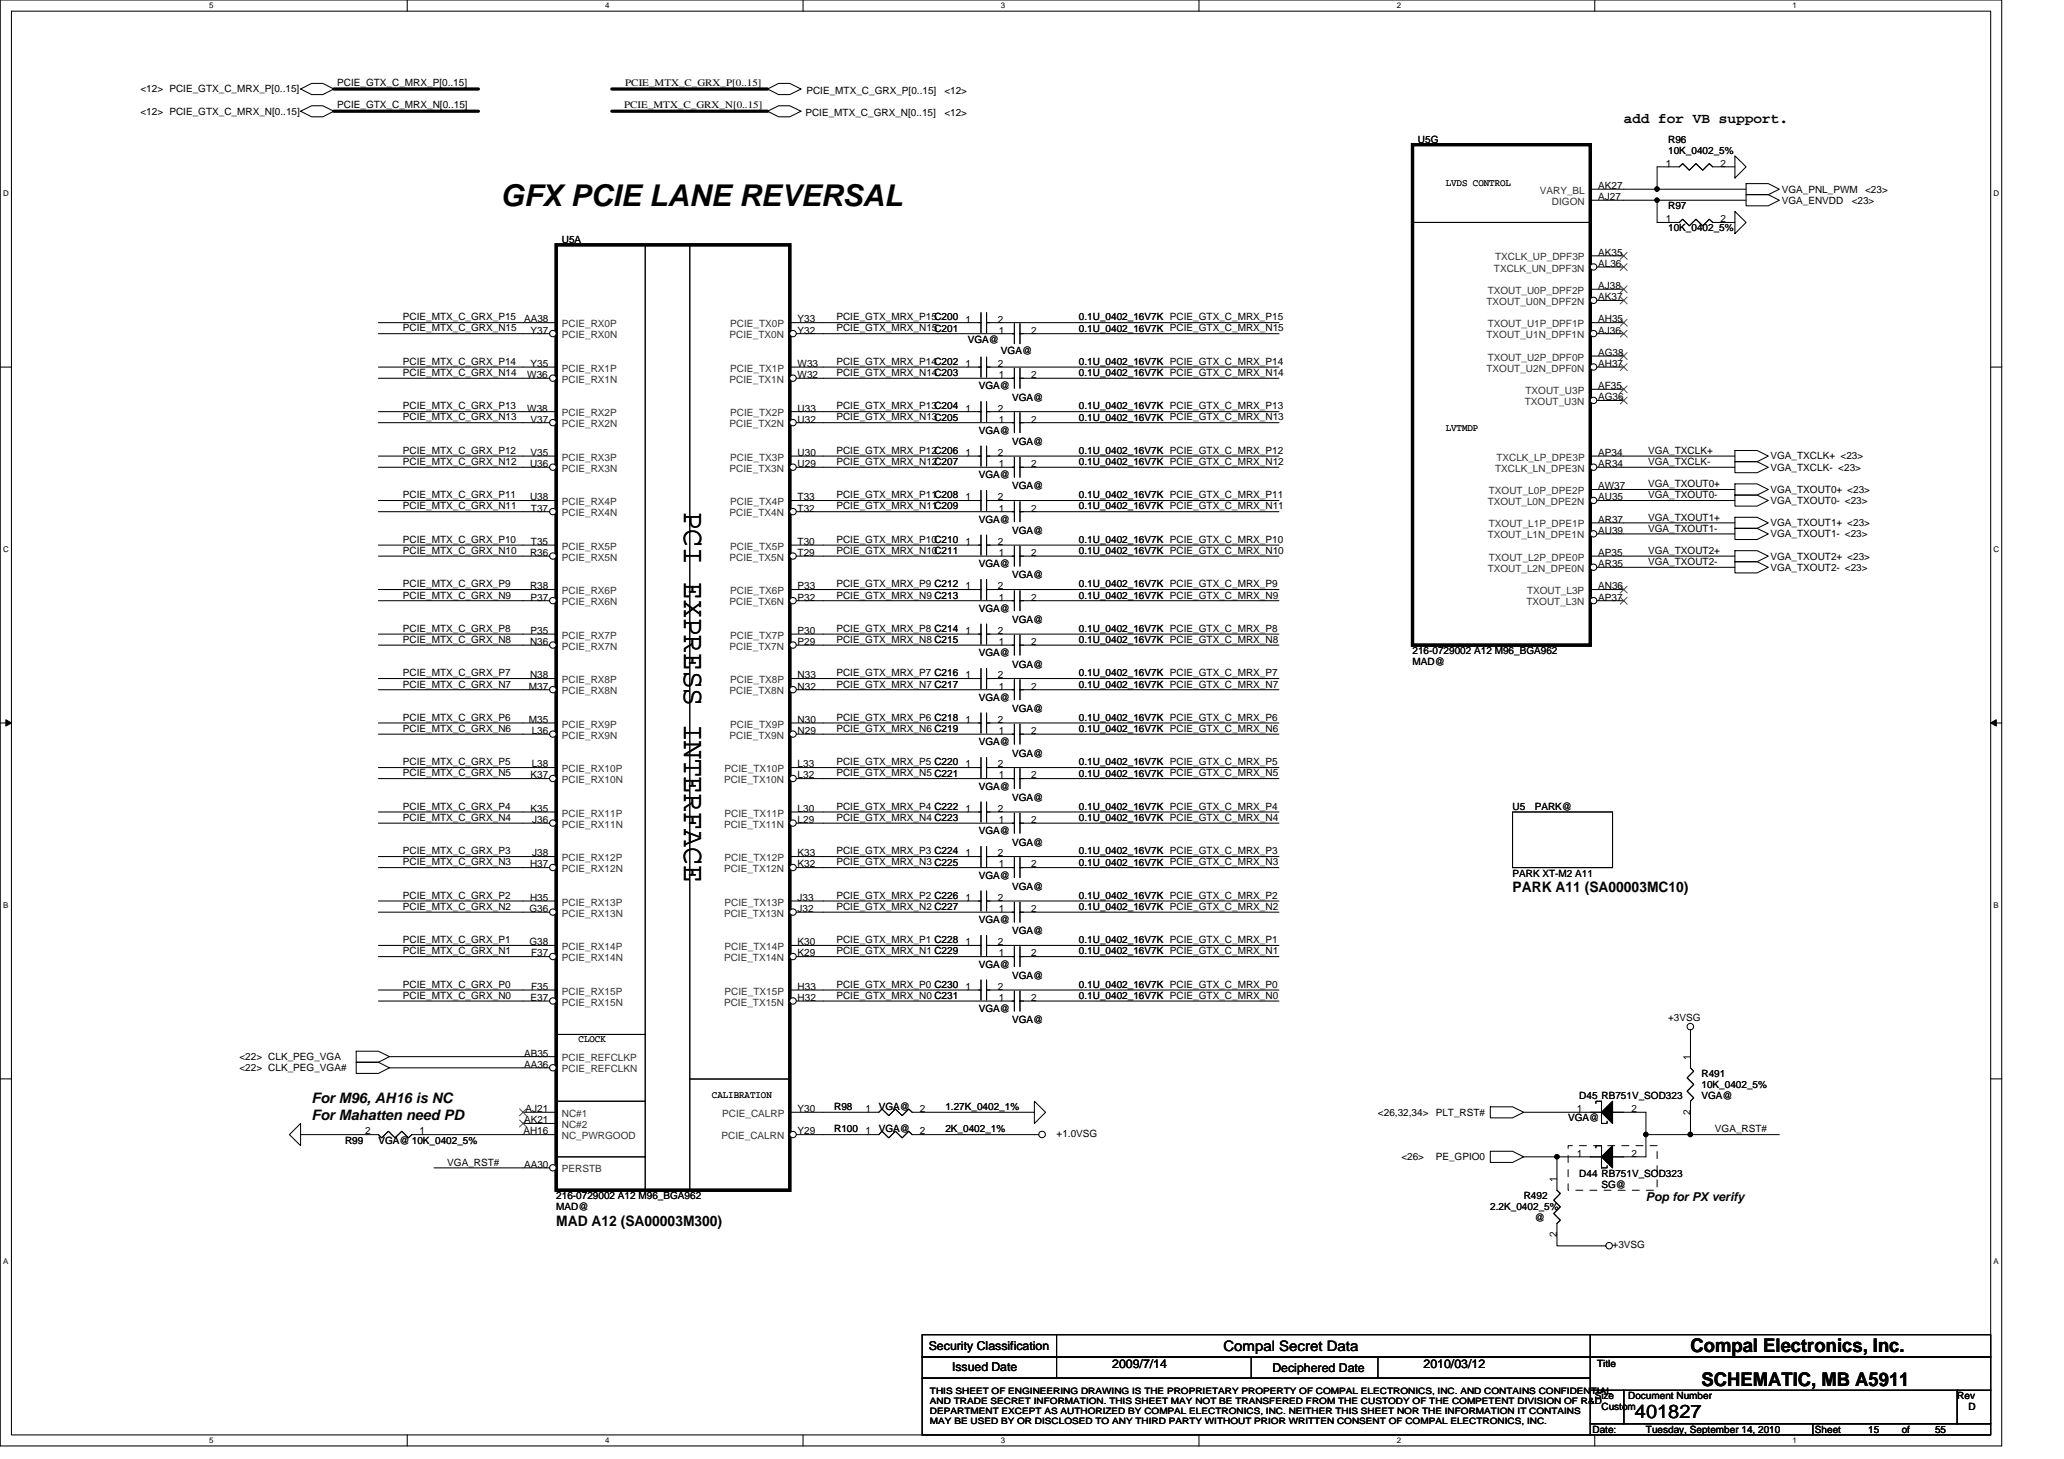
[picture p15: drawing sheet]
<svg xmlns="http://www.w3.org/2000/svg" width="297mm" height="210mm" viewBox="0 0 297 210" stroke-linecap="round" stroke-linejoin="round" font-family="sans-serif">
<defs><g id="words">
<g font-size="4.3">
<text x="72" y="29.6">GFX PCIE LANE REVERSAL</text>
<text x="98.5" y="73.6" transform="rotate(90 98.5 73.6)">PCI EXPRESS INTERFACE</text>
</g>
<g font-size="2.7">
<text x="243.3" y="194.5">Compal Electronics, Inc.</text>
<text x="244.9" y="199.3">SCHEMATIC, MB A5911</text>
<text x="235.3" y="204.1">401827</text>
</g>
<g font-size="2.1">
<text x="233.7" y="17.7">add for VB support.</text>
<text x="217.7" y="128.4">PARK A11 (SA00003MC10)</text>
<text x="44.8" y="158.7">For M96, AH16 is NC</text>
<text x="44.8" y="161.2">For Mahatten need PD</text>
<text x="80" y="176.4">MAD A12 (SA00003M300)</text>
<text x="176.1" y="194.4">Compal Secret Data</text>
</g>
<g font-size="1.8">
<text x="236.9" y="172.8">Pop for PX verify</text>
<text x="133.7" y="194.2">Security Classification</text>
<text x="137" y="197.3">Issued Date</text>
<text x="160.1" y="196.8">2009/7/14</text>
<text x="183.1" y="197.4">Deciphered Date</text>
<text x="204.9" y="196.8">2010/03/12</text>
</g>
<g font-size="1.4">
<text x="20.2" y="13.3">&lt;12&gt; PCIE_GTX_C_MRX_P[0..15]</text>
<text x="20.2" y="16.5">&lt;12&gt; PCIE_GTX_C_MRX_N[0..15]</text>
<text x="48.5" y="15.5">PCIE_GTX_C_MRX_N[0..15]</text>
<text x="48.5" y="12.3">PCIE_GTX_C_MRX_P[0..15]</text>
<text x="89.8" y="15.5">PCIE_MTX_C_GRX_N[0..15]</text>
<text x="90" y="12.3">PCIE_MTX_C_GRX_P[0..15]</text>
<text x="115.9" y="16.7">PCIE_MTX_C_GRX_N[0..15]</text>
<text x="116.1" y="13.5">PCIE_MTX_C_GRX_P[0..15]</text>
<text x="135.9" y="13.5">&lt;12&gt;</text>
<text x="135.9" y="16.7">&lt;12&gt;</text>
<text x="204.1" y="20.5">U5G</text>
<text x="239.8" y="24">1</text>
<text x="240.1" y="20.5">R96</text>
<text x="240.1" y="22.1">10K_0402_5%</text>
<text x="247.6" y="24">2</text>
<text x="208.1" y="26.8">LVDS CONTROL</text>
<text x="230" y="28.8">AJ27</text>
<text x="230" y="27.2">AK27</text>
<text x="256.4" y="29.3">VGA_ENVDD</text>
<text x="256.4" y="27.7">VGA_PNL_PWM</text>
<text x="266.5" y="29.3">&lt;23&gt;</text>
<text x="268.4" y="27.7">&lt;23&gt;</text>
<text x="80.9" y="34.9">U5A</text>
<text x="239.8" y="32">1</text>
<text x="240.1" y="30.1">R97</text>
<text x="240.1" y="33.3">10K_0402_5%</text>
<text x="247.6" y="32">2</text>
<text x="230" y="36.8">AK35</text>
<text x="230" y="38.4">AL36</text>
<text x="230" y="41.6">AJ38</text>
<text x="58" y="46.1">PCIE_MTX_C_GRX_P15</text>
<text x="58" y="47.7">PCIE_MTX_C_GRX_N15</text>
<text x="75.4" y="46.4">AA38</text>
<text x="76.4" y="48">Y37</text>
<text x="114.8" y="46.4">Y33</text>
<text x="114.8" y="48">Y32</text>
<text x="120.4" y="46.1">PCIE_GTX_MRX_P15C200</text>
<text x="120.4" y="47.7">PCIE_GTX_MRX_N15C201</text>
<text x="138.9" y="46.4">1</text>
<text x="143.6" y="46.4">2</text>
<text x="143.7" y="48">1</text>
<text x="148.4" y="48">2</text>
<text x="155.3" y="47.7">0.1U_0402_16V7K PCIE_GTX_C_MRX_N15</text>
<text x="155.3" y="46.1">0.1U_0402_16V7K PCIE_GTX_C_MRX_P15</text>
<text x="230" y="43.2">AK37</text>
<text x="230" y="48">AJ36</text>
<text x="230" y="46.4">AH35</text>
<text x="58" y="52.5">PCIE_MTX_C_GRX_P14</text>
<text x="76.4" y="52.8">Y35</text>
<text x="114.8" y="52.8">W33</text>
<text x="120.4" y="52.5">PCIE_GTX_MRX_P14C202</text>
<text x="138.9" y="52.8">1</text>
<text x="139.3" y="49.3">VGA@</text>
<text x="143.6" y="52.8">2</text>
<text x="144.1" y="50.9">VGA@</text>
<text x="155.3" y="52.5">0.1U_0402_16V7K PCIE_GTX_C_MRX_P14</text>
<text x="230" y="52.8">AH37</text>
<text x="230" y="51.2">AG38</text>
<text x="58" y="58.9">PCIE_MTX_C_GRX_P13</text>
<text x="58" y="54.1">PCIE_MTX_C_GRX_N14</text>
<text x="75.9" y="54.4">W36</text>
<text x="75.9" y="59.2">W38</text>
<text x="114.8" y="59.2">U33</text>
<text x="114.8" y="54.4">W32</text>
<text x="120.4" y="58.9">PCIE_GTX_MRX_P13C204</text>
<text x="120.4" y="54.1">PCIE_GTX_MRX_N14C203</text>
<text x="138.9" y="59.2">1</text>
<text x="140.9" y="56">VGA@</text>
<text x="143.6" y="59.2">2</text>
<text x="143.7" y="54.4">1</text>
<text x="145.7" y="57.6">VGA@</text>
<text x="148.4" y="54.4">2</text>
<text x="155.3" y="58.9">0.1U_0402_16V7K PCIE_GTX_C_MRX_P13</text>
<text x="155.3" y="54.1">0.1U_0402_16V7K PCIE_GTX_C_MRX_N14</text>
<text x="230" y="56">AF35</text>
<text x="230" y="57.6">AG36</text>
<text x="58" y="65.3">PCIE_MTX_C_GRX_P12</text>
<text x="58" y="60.5">PCIE_MTX_C_GRX_N13</text>
<text x="76.4" y="60.8">V37</text>
<text x="76.4" y="65.6">V35</text>
<text x="114.8" y="65.6">U30</text>
<text x="114.8" y="60.8">U32</text>
<text x="120.4" y="65.3">PCIE_GTX_MRX_P12C206</text>
<text x="120.4" y="60.5">PCIE_GTX_MRX_N13C205</text>
<text x="138.9" y="65.6">1</text>
<text x="140.9" y="62.4">VGA@</text>
<text x="143.6" y="65.6">2</text>
<text x="143.7" y="60.8">1</text>
<text x="145.7" y="64">VGA@</text>
<text x="148.4" y="60.8">2</text>
<text x="155.3" y="60.5">0.1U_0402_16V7K PCIE_GTX_C_MRX_N13</text>
<text x="155.3" y="65.3">0.1U_0402_16V7K PCIE_GTX_C_MRX_P12</text>
<text x="208.1" y="62">LVTMDP</text>
<text x="230" y="65.6">AP34</text>
<text x="237.2" y="65.3">VGA_TXCLK+</text>
<text x="58" y="71.7">PCIE_MTX_C_GRX_P11</text>
<text x="58" y="66.9">PCIE_MTX_C_GRX_N12</text>
<text x="76.3" y="67.2">U36</text>
<text x="76.3" y="72">U38</text>
<text x="114.8" y="72">T33</text>
<text x="114.8" y="67.2">U29</text>
<text x="120.4" y="71.7">PCIE_GTX_MRX_P11C208</text>
<text x="120.4" y="66.9">PCIE_GTX_MRX_N12C207</text>
<text x="138.9" y="72">1</text>
<text x="140.9" y="68.8">VGA@</text>
<text x="143.6" y="72">2</text>
<text x="143.7" y="67.2">1</text>
<text x="145.7" y="70.4">VGA@</text>
<text x="148.4" y="67.2">2</text>
<text x="155.3" y="71.7">0.1U_0402_16V7K PCIE_GTX_C_MRX_P11</text>
<text x="155.3" y="66.9">0.1U_0402_16V7K PCIE_GTX_C_MRX_N12</text>
<text x="230" y="67.2">AR34</text>
<text x="230" y="70.4">AW37</text>
<text x="230" y="72">AU35</text>
<text x="237.2" y="71.7">VGA_TXOUT0-</text>
<text x="237.2" y="70.1">VGA_TXOUT0+</text>
<text x="237.2" y="66.9">VGA_TXCLK-</text>
<text x="254.8" y="66.1">VGA_TXCLK+ &lt;23&gt;</text>
<text x="254.8" y="67.7">VGA_TXCLK- &lt;23&gt;</text>
<text x="254.8" y="70.9">VGA_TXOUT0+ &lt;23&gt;</text>
<text x="58" y="73.3">PCIE_MTX_C_GRX_N11</text>
<text x="76.4" y="73.6">T37</text>
<text x="114.8" y="73.6">T32</text>
<text x="120.4" y="73.3">PCIE_GTX_MRX_N11C209</text>
<text x="140.9" y="75.2">VGA@</text>
<text x="143.7" y="73.6">1</text>
<text x="145.7" y="76.8">VGA@</text>
<text x="148.4" y="73.6">2</text>
<text x="155.3" y="73.3">0.1U_0402_16V7K PCIE_GTX_C_MRX_N11</text>
<text x="230" y="75.2">AR37</text>
<text x="230" y="76.8">AU39</text>
<text x="237.2" y="74.9">VGA_TXOUT1+</text>
<text x="237.2" y="76.5">VGA_TXOUT1-</text>
<text x="254.8" y="72.5">VGA_TXOUT0- &lt;23&gt;</text>
<text x="254.8" y="77.3">VGA_TXOUT1- &lt;23&gt;</text>
<text x="254.8" y="75.7">VGA_TXOUT1+ &lt;23&gt;</text>
<text x="58" y="79.7">PCIE_MTX_C_GRX_N10</text>
<text x="58" y="78.1">PCIE_MTX_C_GRX_P10</text>
<text x="76.3" y="80">R36</text>
<text x="76.4" y="78.4">T35</text>
<text x="114.8" y="78.4">T30</text>
<text x="114.8" y="80">T29</text>
<text x="120.4" y="78.1">PCIE_GTX_MRX_P10C210</text>
<text x="120.4" y="79.7">PCIE_GTX_MRX_N10C211</text>
<text x="138.9" y="78.4">1</text>
<text x="140.9" y="81.6">VGA@</text>
<text x="143.6" y="78.4">2</text>
<text x="143.7" y="80">1</text>
<text x="145.7" y="83.2">VGA@</text>
<text x="148.4" y="80">2</text>
<text x="155.3" y="78.1">0.1U_0402_16V7K PCIE_GTX_C_MRX_P10</text>
<text x="155.3" y="79.7">0.1U_0402_16V7K PCIE_GTX_C_MRX_N10</text>
<text x="230" y="80">AP35</text>
<text x="230" y="81.6">AR35</text>
<text x="237.2" y="79.7">VGA_TXOUT2+</text>
<text x="237.2" y="81.3">VGA_TXOUT2-</text>
<text x="254.8" y="80.5">VGA_TXOUT2+ &lt;23&gt;</text>
<text x="254.8" y="82.1">VGA_TXOUT2- &lt;23&gt;</text>
<text x="58" y="84.5">PCIE_MTX_C_GRX_P9</text>
<text x="58" y="86.1">PCIE_MTX_C_GRX_N9</text>
<text x="76.3" y="84.8">R38</text>
<text x="76.4" y="86.4">P37</text>
<text x="114.8" y="84.8">P33</text>
<text x="114.8" y="86.4">P32</text>
<text x="120.4" y="86.1">PCIE_GTX_MRX_N9 C213</text>
<text x="120.4" y="84.5">PCIE_GTX_MRX_P9 C212</text>
<text x="138.9" y="84.8">1</text>
<text x="140.9" y="88">VGA@</text>
<text x="143.6" y="84.8">2</text>
<text x="143.7" y="86.4">1</text>
<text x="145.7" y="89.6">VGA@</text>
<text x="148.4" y="86.4">2</text>
<text x="155.3" y="86.1">0.1U_0402_16V7K PCIE_GTX_C_MRX_N9</text>
<text x="155.3" y="84.5">0.1U_0402_16V7K PCIE_GTX_C_MRX_P9</text>
<text x="230" y="84.8">AN36</text>
<text x="230" y="86.4">AP37</text>
<text x="58" y="90.9">PCIE_MTX_C_GRX_P8</text>
<text x="58" y="92.5">PCIE_MTX_C_GRX_N8</text>
<text x="76.3" y="92.8">N36</text>
<text x="76.4" y="91.2">P35</text>
<text x="114.8" y="91.2">P30</text>
<text x="114.8" y="92.8">P29</text>
<text x="120.4" y="92.5">PCIE_GTX_MRX_N8 C215</text>
<text x="120.4" y="90.9">PCIE_GTX_MRX_P8 C214</text>
<text x="138.9" y="91.2">1</text>
<text x="140.9" y="94.4">VGA@</text>
<text x="143.6" y="91.2">2</text>
<text x="143.7" y="92.8">1</text>
<text x="148.4" y="92.8">2</text>
<text x="155.3" y="92.5">0.1U_0402_16V7K PCIE_GTX_C_MRX_N8</text>
<text x="155.3" y="90.9">0.1U_0402_16V7K PCIE_GTX_C_MRX_P8</text>
<text x="203.3" y="94.1">216-0729002 A12 M96_BGA962</text>
<text x="203.3" y="95.7">MAD@</text>
<text x="58" y="98.9">PCIE_MTX_C_GRX_N7</text>
<text x="58" y="97.3">PCIE_MTX_C_GRX_P7</text>
<text x="76.1" y="99.2">M37</text>
<text x="76.3" y="97.6">N38</text>
<text x="114.8" y="97.6">N33</text>
<text x="114.8" y="99.2">N32</text>
<text x="120.4" y="98.9">PCIE_GTX_MRX_N7 C217</text>
<text x="120.4" y="97.3">PCIE_GTX_MRX_P7 C216</text>
<text x="138.9" y="97.6">1</text>
<text x="140.9" y="100.8">VGA@</text>
<text x="143.6" y="97.6">2</text>
<text x="143.7" y="99.2">1</text>
<text x="145.7" y="96">VGA@</text>
<text x="148.4" y="99.2">2</text>
<text x="155.3" y="98.9">0.1U_0402_16V7K PCIE_GTX_C_MRX_N7</text>
<text x="155.3" y="97.3">0.1U_0402_16V7K PCIE_GTX_C_MRX_P7</text>
<text x="58" y="105.3">PCIE_MTX_C_GRX_N6</text>
<text x="58" y="103.7">PCIE_MTX_C_GRX_P6</text>
<text x="76.1" y="104">M35</text>
<text x="76.5" y="105.6">L36</text>
<text x="114.8" y="104">N30</text>
<text x="114.8" y="105.6">N29</text>
<text x="120.4" y="105.3">PCIE_GTX_MRX_N6 C219</text>
<text x="120.4" y="103.7">PCIE_GTX_MRX_P6 C218</text>
<text x="138.9" y="104">1</text>
<text x="140.9" y="107.2">VGA@</text>
<text x="143.6" y="104">2</text>
<text x="143.7" y="105.6">1</text>
<text x="145.7" y="102.4">VGA@</text>
<text x="148.4" y="105.6">2</text>
<text x="155.3" y="105.3">0.1U_0402_16V7K PCIE_GTX_C_MRX_N6</text>
<text x="155.3" y="103.7">0.1U_0402_16V7K PCIE_GTX_C_MRX_P6</text>
<text x="58" y="110.1">PCIE_MTX_C_GRX_P5</text>
<text x="58" y="111.7">PCIE_MTX_C_GRX_N5</text>
<text x="76.4" y="112">K37</text>
<text x="76.5" y="110.4">L38</text>
<text x="114.8" y="110.4">L33</text>
<text x="114.8" y="112">L32</text>
<text x="120.4" y="111.7">PCIE_GTX_MRX_N5 C221</text>
<text x="120.4" y="110.1">PCIE_GTX_MRX_P5 C220</text>
<text x="138.9" y="110.4">1</text>
<text x="140.9" y="113.6">VGA@</text>
<text x="143.6" y="110.4">2</text>
<text x="143.7" y="112">1</text>
<text x="145.7" y="108.8">VGA@</text>
<text x="148.4" y="112">2</text>
<text x="155.3" y="110.1">0.1U_0402_16V7K PCIE_GTX_C_MRX_P5</text>
<text x="155.3" y="111.7">0.1U_0402_16V7K PCIE_GTX_C_MRX_N5</text>
<text x="58" y="116.5">PCIE_MTX_C_GRX_P4</text>
<text x="58" y="118.1">PCIE_MTX_C_GRX_N4</text>
<text x="76.4" y="116.8">K35</text>
<text x="76.6" y="118.4">J36</text>
<text x="114.8" y="116.8">L30</text>
<text x="114.8" y="118.4">L29</text>
<text x="120.4" y="116.5">PCIE_GTX_MRX_P4 C222</text>
<text x="120.4" y="118.1">PCIE_GTX_MRX_N4 C223</text>
<text x="138.9" y="116.8">1</text>
<text x="143.6" y="116.8">2</text>
<text x="143.7" y="118.4">1</text>
<text x="145.7" y="115.2">VGA@</text>
<text x="148.4" y="118.4">2</text>
<text x="155.3" y="116.5">0.1U_0402_16V7K PCIE_GTX_C_MRX_P4</text>
<text x="155.3" y="118.1">0.1U_0402_16V7K PCIE_GTX_C_MRX_N4</text>
<text x="217.7" y="116.5">U5</text>
<text x="220.9" y="116.5">PARK@</text>
<text x="58" y="124.5">PCIE_MTX_C_GRX_N3</text>
<text x="58" y="122.9">PCIE_MTX_C_GRX_P3</text>
<text x="76.3" y="124.8">H37</text>
<text x="76.6" y="123.2">J38</text>
<text x="114.8" y="123.2">K33</text>
<text x="114.8" y="124.8">K32</text>
<text x="120.4" y="122.9">PCIE_GTX_MRX_P3 C224</text>
<text x="120.4" y="124.5">PCIE_GTX_MRX_N3 C225</text>
<text x="138.9" y="123.2">1</text>
<text x="140.9" y="120">VGA@</text>
<text x="143.6" y="123.2">2</text>
<text x="143.7" y="124.8">1</text>
<text x="145.7" y="121.6">VGA@</text>
<text x="148.4" y="124.8">2</text>
<text x="155.3" y="122.9">0.1U_0402_16V7K PCIE_GTX_C_MRX_P3</text>
<text x="155.3" y="124.5">0.1U_0402_16V7K PCIE_GTX_C_MRX_N3</text>
<text x="58" y="130.9">PCIE_MTX_C_GRX_N2</text>
<text x="58" y="129.3">PCIE_MTX_C_GRX_P2</text>
<text x="76.2" y="131.2">G36</text>
<text x="76.3" y="129.6">H35</text>
<text x="114.8" y="129.6">J33</text>
<text x="114.8" y="131.2">J32</text>
<text x="120.4" y="130.9">PCIE_GTX_MRX_N2 C227</text>
<text x="120.4" y="129.3">PCIE_GTX_MRX_P2 C226</text>
<text x="138.9" y="129.6">1</text>
<text x="140.9" y="126.4">VGA@</text>
<text x="143.6" y="129.6">2</text>
<text x="143.7" y="131.2">1</text>
<text x="145.7" y="128">VGA@</text>
<text x="148.4" y="131.2">2</text>
<text x="155.3" y="129.3">0.1U_0402_16V7K PCIE_GTX_C_MRX_P2</text>
<text x="155.3" y="130.9">0.1U_0402_16V7K PCIE_GTX_C_MRX_N2</text>
<text x="217.7" y="126.1">PARK XT-M2 A11</text>
<text x="58" y="135.7">PCIE_MTX_C_GRX_P1</text>
<text x="58" y="137.3">PCIE_MTX_C_GRX_N1</text>
<text x="76.2" y="136">G38</text>
<text x="76.4" y="137.6">F37</text>
<text x="114.8" y="136">K30</text>
<text x="114.8" y="137.6">K29</text>
<text x="120.4" y="137.3">PCIE_GTX_MRX_N1 C229</text>
<text x="120.4" y="135.7">PCIE_GTX_MRX_P1 C228</text>
<text x="138.9" y="136">1</text>
<text x="140.9" y="132.8">VGA@</text>
<text x="143.6" y="136">2</text>
<text x="143.7" y="137.6">1</text>
<text x="145.7" y="134.4">VGA@</text>
<text x="148.4" y="137.6">2</text>
<text x="155.3" y="135.7">0.1U_0402_16V7K PCIE_GTX_C_MRX_P1</text>
<text x="155.3" y="137.3">0.1U_0402_16V7K PCIE_GTX_C_MRX_N1</text>
<text x="58" y="143.7">PCIE_MTX_C_GRX_N0</text>
<text x="58" y="142.1">PCIE_MTX_C_GRX_P0</text>
<text x="76.4" y="144">E37</text>
<text x="76.4" y="142.4">F35</text>
<text x="114.8" y="142.4">H33</text>
<text x="114.8" y="144">H32</text>
<text x="120.4" y="142.1">PCIE_GTX_MRX_P0 C230</text>
<text x="120.4" y="143.7">PCIE_GTX_MRX_N0 C231</text>
<text x="138.9" y="142.4">1</text>
<text x="140.9" y="139.2">VGA@</text>
<text x="143.6" y="142.4">2</text>
<text x="143.7" y="144">1</text>
<text x="145.7" y="140.8">VGA@</text>
<text x="148.4" y="144">2</text>
<text x="155.3" y="142.1">0.1U_0402_16V7K PCIE_GTX_C_MRX_P0</text>
<text x="155.3" y="143.7">0.1U_0402_16V7K PCIE_GTX_C_MRX_N0</text>
<text x="83.3" y="150">CLOCK</text>
<text x="140.9" y="145.6">VGA@</text>
<text x="145.7" y="147.2">VGA@</text>
<text x="240.1" y="146.9">+3VSG</text>
<text x="34.5" y="152.5">&lt;22&gt; CLK_PEG_VGA</text>
<text x="34.5" y="154.1">&lt;22&gt; CLK_PEG_VGA#</text>
<text x="75.4" y="153.6">AA36</text>
<text x="75.4" y="152">AB35</text>
<text x="243.3" y="152.5" transform="rotate(-90 243.3 152.5)">1</text>
<text x="244.9" y="154.9">R491</text>
<text x="75.4" y="161.6">AK21</text>
<text x="75.6" y="160">AJ21</text>
<text x="102.5" y="158">CALIBRATION</text>
<text x="114.8" y="160">Y30</text>
<text x="120.1" y="159.7">R98</text>
<text x="124.5" y="160">1</text>
<text x="126.5" y="159.7">VGA@</text>
<text x="132.4" y="160">2</text>
<text x="136.1" y="159.7">1.27K_0402_1%</text>
<text x="198.3" y="160.5">&lt;26,32,34&gt;</text>
<text x="206.6" y="160.5">PLT_RST#</text>
<text x="225.7" y="161.3">VGA@</text>
<text x="226.9" y="160">1</text>
<text x="227.3" y="158.1">D45 RB751V_SOD323</text>
<text x="234.8" y="160">2</text>
<text x="243.3" y="160.4" transform="rotate(-90 243.3 160.4)">2</text>
<text x="244.9" y="156.5">10K_0402_5%</text>
<text x="244.9" y="158.1">VGA@</text>
<text x="49.7" y="164.5">R99</text>
<text x="52.5" y="163.2">2</text>
<text x="54.5" y="164.5">VGA@ 10K_0402_5%</text>
<text x="60.4" y="163.2">1</text>
<text x="64.4" y="167.7">VGA_RST#</text>
<text x="75.3" y="163.2">AH16</text>
<text x="75.4" y="168">AA30</text>
<text x="114.8" y="163.2">Y29</text>
<text x="120.1" y="162.9">R100</text>
<text x="124.5" y="163.2">1</text>
<text x="126.5" y="162.9">VGA@</text>
<text x="132.4" y="163.2">2</text>
<text x="136.1" y="162.9">2K_0402_1%</text>
<text x="152.1" y="163.6">+1.0VSG</text>
<text x="201.7" y="166.9">&lt;26&gt;</text>
<text x="206.6" y="166.9">PE_GPIO0</text>
<text x="226.9" y="166.4">1</text>
<text x="234.8" y="166.4">2</text>
<text x="246.8" y="162.9">VGA_RST#</text>
<text x="80" y="172.5">216-0729002 A12 M96_BGA962</text>
<text x="219.3" y="172.5">R492</text>
<text x="224" y="170.1" transform="rotate(-90 224 170.1)">1</text>
<text x="227.3" y="169.3">D44 RB751V_SOD323</text>
<text x="230.5" y="170.9">SG@</text>
<text x="80" y="174.1">MAD@</text>
<text x="214.5" y="174.1">2.2K_0402_5%</text>
<text x="220.9" y="175.7">@</text>
<text x="224" y="177.9" transform="rotate(-90 224 177.9)">2</text>
<text x="232.1" y="179.6">+3VSG</text>
<text x="229.8" y="196.7">Title</text>
<text x="229.5" y="201.3">Size</text>
<text x="230.5" y="202.9">Custom</text>
<text x="234.3" y="201.3">Document Number</text>
<text x="281.7" y="201.3">Rev</text>
<text x="283.3" y="202.9">D</text>
<text x="229.2" y="206.1">Date:</text>
<text x="236.9" y="206.1">Tuesday, September 14, 2010</text>
<text x="261.2" y="206.1">Sheet</text>
<text x="268.9" y="206.1">15</text>
<text x="273.7" y="206.1">of</text>
<text x="278.5" y="206.1">55</text>
</g>
<g font-size="1.4" fill="#333">
<text x="221.6" y="27.9">VARY_BL</text>
<text x="223.3" y="29.5">DIGON</text>
<text x="215" y="39.1">TXCLK_UN_DPF3N</text>
<text x="215.2" y="37.5">TXCLK_UP_DPF3P</text>
<text x="80.9" y="47.1">PCIE_RX0P</text>
<text x="105.1" y="47.1">PCIE_TX0P</text>
<text x="213.9" y="43.9">TXOUT_U0N_DPF2N</text>
<text x="214.1" y="42.3">TXOUT_U0P_DPF2P</text>
<text x="214.1" y="47.1">TXOUT_U1P_DPF1P</text>
<text x="80.9" y="48.7">PCIE_RX0N</text>
<text x="80.9" y="53.5">PCIE_RX1P</text>
<text x="105" y="48.7">PCIE_TX0N</text>
<text x="105.1" y="53.5">PCIE_TX1P</text>
<text x="213.9" y="48.7">TXOUT_U1N_DPF1N</text>
<text x="213.9" y="53.5">TXOUT_U2N_DPF0N</text>
<text x="214.1" y="51.9">TXOUT_U2P_DPF0P</text>
<text x="80.9" y="55.1">PCIE_RX1N</text>
<text x="80.9" y="59.9">PCIE_RX2P</text>
<text x="105" y="55.1">PCIE_TX1N</text>
<text x="105.1" y="59.9">PCIE_TX2P</text>
<text x="219.5" y="58.3">TXOUT_U3N</text>
<text x="219.5" y="56.7">TXOUT_U3P</text>
<text x="80.9" y="61.5">PCIE_RX2N</text>
<text x="105" y="61.5">PCIE_TX2N</text>
<text x="80.9" y="67.9">PCIE_RX3N</text>
<text x="80.9" y="66.3">PCIE_RX3P</text>
<text x="105" y="67.9">PCIE_TX3N</text>
<text x="105.1" y="66.3">PCIE_TX3P</text>
<text x="214.3" y="71.1">TXOUT_L0P_DPE2P</text>
<text x="215.2" y="67.9">TXCLK_LN_DPE3N</text>
<text x="215.3" y="66.3">TXCLK_LP_DPE3P</text>
<text x="80.9" y="74.3">PCIE_RX4N</text>
<text x="80.9" y="72.7">PCIE_RX4P</text>
<text x="105" y="74.3">PCIE_TX4N</text>
<text x="105.1" y="72.7">PCIE_TX4P</text>
<text x="214.1" y="72.7">TXOUT_L0N_DPE2N</text>
<text x="214.1" y="77.5">TXOUT_L1N_DPE1N</text>
<text x="214.3" y="75.9">TXOUT_L1P_DPE1P</text>
<text x="80.9" y="80.7">PCIE_RX5N</text>
<text x="80.9" y="79.1">PCIE_RX5P</text>
<text x="105" y="80.7">PCIE_TX5N</text>
<text x="105.1" y="79.1">PCIE_TX5P</text>
<text x="214.1" y="82.3">TXOUT_L2N_DPE0N</text>
<text x="214.3" y="80.7">TXOUT_L2P_DPE0P</text>
<text x="80.9" y="87.1">PCIE_RX6N</text>
<text x="80.9" y="85.5">PCIE_RX6P</text>
<text x="105" y="87.1">PCIE_TX6N</text>
<text x="105.1" y="85.5">PCIE_TX6P</text>
<text x="219.7" y="87.1">TXOUT_L3N</text>
<text x="219.8" y="85.5">TXOUT_L3P</text>
<text x="80.9" y="93.5">PCIE_RX7N</text>
<text x="80.9" y="91.9">PCIE_RX7P</text>
<text x="105" y="93.5">PCIE_TX7N</text>
<text x="105.1" y="91.9">PCIE_TX7P</text>
<text x="80.9" y="99.9">PCIE_RX8N</text>
<text x="80.9" y="98.3">PCIE_RX8P</text>
<text x="105" y="99.9">PCIE_TX8N</text>
<text x="105.1" y="98.3">PCIE_TX8P</text>
<text x="80.9" y="106.3">PCIE_RX9N</text>
<text x="80.9" y="104.7">PCIE_RX9P</text>
<text x="105" y="106.3">PCIE_TX9N</text>
<text x="105.1" y="104.7">PCIE_TX9P</text>
<text x="80.9" y="112.7">PCIE_RX10N</text>
<text x="80.9" y="111.1">PCIE_RX10P</text>
<text x="104.2" y="112.7">PCIE_TX10N</text>
<text x="104.3" y="111.1">PCIE_TX10P</text>
<text x="80.9" y="119.1">PCIE_RX11N</text>
<text x="80.9" y="117.5">PCIE_RX11P</text>
<text x="104.2" y="119.1">PCIE_TX11N</text>
<text x="104.3" y="117.5">PCIE_TX11P</text>
<text x="80.9" y="125.5">PCIE_RX12N</text>
<text x="80.9" y="123.9">PCIE_RX12P</text>
<text x="104.2" y="125.5">PCIE_TX12N</text>
<text x="104.3" y="123.9">PCIE_TX12P</text>
<text x="80.9" y="131.9">PCIE_RX13N</text>
<text x="80.9" y="130.3">PCIE_RX13P</text>
<text x="104.2" y="131.9">PCIE_TX13N</text>
<text x="104.3" y="130.3">PCIE_TX13P</text>
<text x="80.9" y="136.7">PCIE_RX14P</text>
<text x="104.3" y="136.7">PCIE_TX14P</text>
<text x="80.9" y="138.3">PCIE_RX14N</text>
<text x="80.9" y="143.1">PCIE_RX15P</text>
<text x="104.2" y="138.3">PCIE_TX14N</text>
<text x="104.3" y="143.1">PCIE_TX15P</text>
<text x="80.9" y="144.7">PCIE_RX15N</text>
<text x="104.2" y="144.7">PCIE_TX15N</text>
<text x="80.9" y="154.3">PCIE_REFCLKN</text>
<text x="80.9" y="152.7">PCIE_REFCLKP</text>
<text x="80.9" y="160.7">NC#1</text>
<text x="103.9" y="160.7">PCIE_CALRP</text>
<text x="80.9" y="162.3">NC#2</text>
<text x="80.9" y="163.9">NC_PWRGOOD</text>
<text x="103.8" y="163.9">PCIE_CALRN</text>
<text x="80.9" y="168.7">PERSTB</text>
</g>
<g font-size="1.3">
<text x="133.8" y="200.5">THIS SHEET OF ENGINEERING DRAWING IS THE PROPRIETARY PROPERTY OF COMPAL ELECTRONICS, INC. AND CONTAINS CONFIDENTIAL</text>
<text x="133.8" y="202">AND TRADE SECRET INFORMATION. THIS SHEET MAY NOT BE TRANSFERED FROM THE CUSTODY OF THE COMPETENT DIVISION OF R&amp;D</text>
<text x="133.8" y="203.5">DEPARTMENT EXCEPT AS AUTHORIZED BY COMPAL ELECTRONICS, INC. NEITHER THIS SHEET NOR THE INFORMATION IT CONTAINS</text>
<text x="133.8" y="204.9">MAY BE USED BY OR DISCLOSED TO ANY THIRD PARTY WITHOUT PRIOR WRITTEN CONSENT OF COMPAL ELECTRONICS, INC.</text>
</g>
<g font-size="1.1">
<text x="30.1" y="1.2">5</text>
<text x="87.1" y="1.2">4</text>
<text x="144" y="1.2">3</text>
<text x="201" y="1.2">2</text>
<text x="258" y="1.2">1</text>
<text x=".4" y="28.2">D</text>
<text x="286.9" y="28.2">D</text>
<text x=".4" y="79.4">C</text>
<text x="286.9" y="79.4">C</text>
<text x=".4" y="130.6">B</text>
<text x="286.9" y="130.6">B</text>
<text x=".4" y="181.8">A</text>
<text x="286.9" y="181.8">A</text>
<text x="30.1" y="207.6">5</text>
<text x="87.1" y="207.6">4</text>
<text x="144" y="207.6">3</text>
<text x="201" y="207.6">2</text>
<text x="258" y="207.6">1</text>
</g>
</g></defs>
<path d="M0 0h288.1v208h-288.1zM1.6 1.6h284.9v204.8h-284.9z" fill="none" stroke="#000" stroke-width=".15"/>
<g fill="#fff">
<path d="M30.1 .2h.6v1.2h-.6z"/>
<path d="M30.1 206.6h.6v1.3h-.6z"/>
</g>
<path d="M58.6 0v1.6M58.6 206.4v1.6" fill="none" stroke="#000" stroke-width=".15"/>
<g fill="#fff">
<path d="M87.1 .2h.6v1.2h-.6z"/>
<path d="M87.1 206.6h.6v1.3h-.6z"/>
</g>
<path d="M115.6 0v1.6M115.6 206.4v1.6" fill="none" stroke="#000" stroke-width=".15"/>
<g fill="#fff">
<path d="M144 .2h.6v1.2h-.6z"/>
<path d="M144 206.6h.6v1.3h-.6z"/>
</g>
<path d="M172.5 0v1.6M172.5 206.4v1.6" fill="none" stroke="#000" stroke-width=".15"/>
<g fill="#fff">
<path d="M201 .2h.6v1.2h-.6z"/>
<path d="M201 206.6h.6v1.3h-.6z"/>
</g>
<path d="M229.5 0v1.6M229.5 206.4v1.6" fill="none" stroke="#000" stroke-width=".15"/>
<g fill="#fff">
<path d="M258 .2h.6v1.2h-.6z"/>
<path d="M258 206.6h.6v1.3h-.6z"/>
<path d="M.4 27.2h.8v1.3h-.8z"/>
<path d="M286.9 27.2h.8v1.3h-.8z"/>
<path d="M.4 78.4h.8v1.3h-.8z"/>
<path d="M286.9 78.4h.8v1.3h-.8z"/>
</g>
<path d="M0 52.8h1.6M286.5 52.8h1.6" fill="none" stroke="#000" stroke-width=".15"/>
<g fill="#fff">
<path d="M.4 129.6h.8v1.3h-.8z"/>
<path d="M286.9 129.6h.7v1.3h-.7z"/>
</g>
<path d="M0 104h1.6M286.5 104h1.6" fill="none" stroke="#000" stroke-width=".15"/>
<path d="M.8 103.5l.8 .5-.8 .5zM286.5 104l.8-.5v1z" fill="#000" stroke="#000" stroke-width=".14"/>
<g fill="#fff">
<path d="M.4 180.8h.8v1.3h-.8z"/>
<path d="M286.9 180.8h.7v1.3h-.7z"/>
</g>
<g fill="none" stroke="#000" stroke-width=".15">
<path d="M43.3 12.8l1.5-.8h1.7l1.5 .8-1.5 .8h-1.7zM43.3 16l1.5-.8h1.7l1.5 .8-1.5 .8h-1.7zM110.5 16l1.6-.8h1.6l1.6 .8-1.6 .8h-1.6zM110.5 12.8l1.6-.8h1.6l1.6 .8-1.6 .8h-1.6zM92.9 35.2v136M99.3 35.2v136M233.7 28.8h17.6M238.5 28.8v3.2h1.6M240.1 24h-1.6v3.2M248.1 24h1.6M248.1 32h1.6M249.7 30.4l1.6 1.6-1.6 1.6z"/>
<path d="M249.7 22.4l1.6 1.6-1.6 1.6zM251.3 28h3.2l1.6 .8-1.6 .8h-3.2zM251.3 26.4h3.2l1.6 .8-1.6 .8h-3.2zM251.3 27.2h-17.6M54.5 59.2h20.8M54.5 54.4h20.8M54.5 46.4h20.8M54.5 52.8h20.8M54.5 48h20.8M118.5 59.2h20.8M118.5 46.4h20.8M118.5 52.8h20.8"/>
<path d="M118.5 54.4h25.6M118.5 48h25.6M144.1 59.2h40M144.1 46.4h40M144.1 52.8h40M148.9 54.4h35.2M148.9 48h35.2M54.5 72h20.8M54.5 67.2h20.8M54.5 65.6h20.8M54.5 73.6h20.8M54.5 78.4h20.8"/>
<path d="M54.5 60.8h20.8M118.5 65.6h20.8M118.5 78.4h20.8M118.5 72h20.8M118.5 67.2h25.6M118.5 73.6h25.6M118.5 60.8h25.6M144.1 72h40M144.1 65.6h40M144.1 78.4h40M148.9 67.2h35.2M148.9 73.6h35.2"/>
<path d="M148.9 60.8h35.2M233.7 70.4h16M233.7 75.2h16M233.7 76.8h16M233.7 67.2h16M233.7 65.6h16M233.7 72h16M249.7 64.8h3.2l1.6 .8-1.6 .8h-3.2zM249.7 66.4h3.2l1.6 .8-1.6 .8h-3.2zM249.7 71.2h3.2l1.6 .8-1.6 .8h-3.2zM249.7 69.6h3.2l1.6 .8-1.6 .8h-3.2zM249.7 76h3.2l1.6 .8-1.6 .8h-3.2z"/>
<path d="M249.7 74.4h3.2l1.6 .8-1.6 .8h-3.2zM249.7 79.2h3.2l1.6 .8-1.6 .8h-3.2zM54.5 80h20.8M54.5 99.2h20.8M54.5 97.6h20.8M54.5 92.8h20.8M54.5 91.2h20.8M54.5 86.4h20.8M54.5 84.8h20.8M118.5 97.6h20.8M118.5 91.2h20.8M118.5 84.8h20.8"/>
<path d="M118.5 80h25.6M118.5 99.2h25.6M118.5 92.8h25.6M118.5 86.4h25.6M144.1 97.6h40M144.1 91.2h40M144.1 84.8h40M148.9 80h35.2M148.9 99.2h35.2M148.9 92.8h35.2M148.9 86.4h35.2M233.7 80h16"/>
<path d="M233.7 81.6h16M249.7 80.8h3.2l1.6 .8-1.6 .8h-3.2zM54.5 118.4h20.8M54.5 116.8h20.8M54.5 112h20.8M54.5 110.4h20.8M54.5 105.6h20.8M54.5 104h20.8M118.5 116.8h20.8M118.5 110.4h20.8M118.5 104h20.8M118.5 118.4h25.6"/>
<path d="M118.5 112h25.6M118.5 105.6h25.6M144.1 116.8h40M144.1 110.4h40M144.1 104h40M148.9 118.4h35.2M148.9 112h35.2M148.9 105.6h35.2M54.5 137.6h20.8M54.5 136h20.8M54.5 131.2h20.8M54.5 129.6h20.8"/>
<path d="M54.5 124.8h20.8M54.5 123.2h20.8M118.5 136h20.8M118.5 129.6h20.8M118.5 123.2h20.8M118.5 137.6h25.6M118.5 131.2h25.6M118.5 124.8h25.6M144.1 136h40M144.1 129.6h40M144.1 123.2h40M148.9 137.6h35.2"/>
<path d="M148.9 131.2h35.2M148.9 124.8h35.2M0 155.2h1.6M51.3 151.2h3.2l1.5 .8-1.5 .8h-3.2zM51.3 152.8h3.2l1.5 .8-1.5 .8h-3.2zM54.5 144h20.8M54.5 142.4h20.8M56 152h19.3M56 153.6h19.3M80 148.8h12.9M80 158.4h12.9M99.3 155.2h14.4"/>
<path d="M118.5 142.4h20.8M118.5 144h25.6M144.1 142.4h40M148.9 144h35.2M148.9 158.4l1.6 1.6-1.6 1.6zM214.5 159.2h3.2l1.6 .8-1.6 .8h-3.2zM243.3 148.2v3.8M286.5 155.2h1.6M43.3 163.2h9.5M43.3 161.6v3.2l-1.6-1.6zM60.9 163.2h19.1M62.5 168h12.8"/>
<path d="M75.3 160h4.7M75.3 161.6h4.7M80 166.4h12.9M118.5 163.2h6.4M118.5 160h6.4M132.9 163.2h16.6M132.9 160h16M214.5 165.6h3.2l1.6 .8-1.6 .8h-3.2zM219.3 166.4h4.8v3.2M219.3 160h8M224.1 177.6v1.6h7M224.1 166.4h3.2"/>
<path d="M235.3 160h1.6v6.4h-1.6M243.3 160v3.2M256.1 163.2h-19.2M132.7 192h96.2v3.2h-96.2zM132.7 195.2h96.2v3.1h-96.2zM132.7 198.3h96.2v8.1h-96.2zM152.1 192v6.3M180.1 195.2v3.1M198.3 195.2v3.1M228.9 192h57.6v3.2h-57.6zM228.9 195.2h57.6v4.8h-57.6zM228.9 204.8h32v1.6h-32z"/>
<path d="M228.9 200h4.8v4.8h-4.8zM233.7 200h48v4.8h-48zM260.9 204.8h25.6v1.6h-25.6zM281.7 200h4.8v4.8h-4.8z"/>
<circle cx="243.3" cy="147.7" r=".47"/>
<circle cx="150" cy="163.2" r=".47"/>
<circle cx="231.6" cy="179.2" r=".47"/>
</g>
<g fill="#000" stroke="#000" stroke-width=".15">
<circle cx="238.5" cy="27.2" r=".32"/>
<circle cx="238.5" cy="28.8" r=".31"/>
<circle cx="224.1" cy="166.4" r=".31"/>
<circle cx="236.9" cy="163.2" r=".32"/>
<circle cx="243.3" cy="163.2" r=".32"/>
</g>
<path d="M48 16h20.9M48 12.8h20.9M88.1 16h22.4M88.1 12.8h22.4M80 35.2h33.7v136h-33.7z" fill="none" stroke="#000" stroke-width=".47"/>
<path d="M225.7 164.8h12.8v6.4h-12.8z" fill="none" stroke="#000" stroke-width=".14" stroke-dasharray="1 1 1 1 1 1 1 1"/>
<path d="M74.8 159.5l1 1M75.8 159.5l-1 1M74.8 161.1l1 1M75.8 161.1l-1 1" fill="none" stroke="#4c4c4c" stroke-width=".14"/>
<circle cx="114.1" cy="163.2" r=".46" fill="#fff" stroke="#000" stroke-width=".15"/>
<path d="M113.7 160h4.8M114.6 163.2h3.9" fill="none" stroke="#000" stroke-width=".15"/>
<circle cx="79.6" cy="153.6" r=".46" fill="#fff" stroke="#000" stroke-width=".15"/>
<path d="M75.3 152h4.7M75.3 153.6h3.8" fill="none" stroke="#000" stroke-width=".15"/>
<circle cx="79.6" cy="48" r=".46" fill="#fff" stroke="#000" stroke-width=".15"/>
<path d="M75.3 46.4h4.7M75.3 48h3.8" fill="none" stroke="#000" stroke-width=".15"/>
<circle cx="79.6" cy="112" r=".46" fill="#fff" stroke="#000" stroke-width=".15"/>
<path d="M75.3 110.4h4.7M75.3 112h3.8" fill="none" stroke="#000" stroke-width=".15"/>
<circle cx="79.6" cy="118.4" r=".46" fill="#fff" stroke="#000" stroke-width=".15"/>
<path d="M75.3 116.8h4.7M75.3 118.4h3.8" fill="none" stroke="#000" stroke-width=".15"/>
<circle cx="79.6" cy="124.8" r=".46" fill="#fff" stroke="#000" stroke-width=".15"/>
<path d="M75.3 123.2h4.7M75.3 124.8h3.8" fill="none" stroke="#000" stroke-width=".15"/>
<circle cx="79.6" cy="131.2" r=".46" fill="#fff" stroke="#000" stroke-width=".15"/>
<path d="M75.3 129.6h4.7M75.3 131.2h3.8" fill="none" stroke="#000" stroke-width=".15"/>
<circle cx="79.6" cy="137.6" r=".46" fill="#fff" stroke="#000" stroke-width=".15"/>
<path d="M75.3 136h4.7M75.3 137.6h3.8" fill="none" stroke="#000" stroke-width=".15"/>
<circle cx="79.6" cy="144" r=".46" fill="#fff" stroke="#000" stroke-width=".15"/>
<path d="M75.3 142.4h4.7M75.3 144h3.8" fill="none" stroke="#000" stroke-width=".15"/>
<circle cx="79.6" cy="54.4" r=".46" fill="#fff" stroke="#000" stroke-width=".15"/>
<path d="M75.3 52.8h4.7M75.3 54.4h3.8" fill="none" stroke="#000" stroke-width=".15"/>
<circle cx="79.6" cy="60.8" r=".46" fill="#fff" stroke="#000" stroke-width=".15"/>
<path d="M75.3 59.2h4.7M75.3 60.8h3.8" fill="none" stroke="#000" stroke-width=".15"/>
<circle cx="79.6" cy="67.2" r=".46" fill="#fff" stroke="#000" stroke-width=".15"/>
<path d="M75.3 65.6h4.7M75.3 67.2h3.8" fill="none" stroke="#000" stroke-width=".15"/>
<circle cx="79.6" cy="73.6" r=".46" fill="#fff" stroke="#000" stroke-width=".15"/>
<path d="M75.3 72h4.7M75.3 73.6h3.8" fill="none" stroke="#000" stroke-width=".15"/>
<circle cx="79.6" cy="80" r=".46" fill="#fff" stroke="#000" stroke-width=".15"/>
<path d="M75.3 78.4h4.7M75.3 80h3.8" fill="none" stroke="#000" stroke-width=".15"/>
<circle cx="79.6" cy="86.4" r=".46" fill="#fff" stroke="#000" stroke-width=".15"/>
<path d="M75.3 84.8h4.7M75.3 86.4h3.8" fill="none" stroke="#000" stroke-width=".15"/>
<circle cx="79.6" cy="92.8" r=".46" fill="#fff" stroke="#000" stroke-width=".15"/>
<path d="M75.3 91.2h4.7M75.3 92.8h3.8" fill="none" stroke="#000" stroke-width=".15"/>
<circle cx="79.6" cy="99.2" r=".46" fill="#fff" stroke="#000" stroke-width=".15"/>
<path d="M75.3 97.6h4.7M75.3 99.2h3.8" fill="none" stroke="#000" stroke-width=".15"/>
<circle cx="79.6" cy="105.6" r=".46" fill="#fff" stroke="#000" stroke-width=".15"/>
<path d="M75.3 104h4.7M75.3 105.6h3.8" fill="none" stroke="#000" stroke-width=".15"/>
<circle cx="79.6" cy="168" r=".46" fill="#fff" stroke="#000" stroke-width=".15"/>
<path d="M75.3 168h3.8" fill="none" stroke="#000" stroke-width=".15"/>
<circle cx="114.1" cy="48" r=".46" fill="#fff" stroke="#000" stroke-width=".15"/>
<path d="M113.7 46.4h4.8M114.6 48h3.9" fill="none" stroke="#000" stroke-width=".15"/>
<circle cx="114.1" cy="112" r=".46" fill="#fff" stroke="#000" stroke-width=".15"/>
<path d="M113.7 110.4h4.8M114.6 112h3.9" fill="none" stroke="#000" stroke-width=".15"/>
<circle cx="114.1" cy="118.4" r=".46" fill="#fff" stroke="#000" stroke-width=".15"/>
<path d="M113.7 116.8h4.8M114.6 118.4h3.9" fill="none" stroke="#000" stroke-width=".15"/>
<circle cx="114.1" cy="124.8" r=".46" fill="#fff" stroke="#000" stroke-width=".15"/>
<path d="M113.7 123.2h4.8M114.6 124.8h3.9" fill="none" stroke="#000" stroke-width=".15"/>
<circle cx="114.1" cy="131.2" r=".46" fill="#fff" stroke="#000" stroke-width=".15"/>
<path d="M113.7 129.6h4.8M114.6 131.2h3.9" fill="none" stroke="#000" stroke-width=".15"/>
<circle cx="114.1" cy="137.6" r=".46" fill="#fff" stroke="#000" stroke-width=".15"/>
<path d="M113.7 136h4.8M114.6 137.6h3.9" fill="none" stroke="#000" stroke-width=".15"/>
<circle cx="114.1" cy="144" r=".46" fill="#fff" stroke="#000" stroke-width=".15"/>
<path d="M113.7 142.4h4.8M114.6 144h3.9" fill="none" stroke="#000" stroke-width=".15"/>
<circle cx="114.1" cy="54.4" r=".46" fill="#fff" stroke="#000" stroke-width=".15"/>
<path d="M113.7 52.8h4.8M114.6 54.4h3.9" fill="none" stroke="#000" stroke-width=".15"/>
<circle cx="114.1" cy="60.8" r=".46" fill="#fff" stroke="#000" stroke-width=".15"/>
<path d="M113.7 59.2h4.8M114.6 60.8h3.9" fill="none" stroke="#000" stroke-width=".15"/>
<circle cx="114.1" cy="67.2" r=".46" fill="#fff" stroke="#000" stroke-width=".15"/>
<path d="M113.7 65.6h4.8M114.6 67.2h3.9" fill="none" stroke="#000" stroke-width=".15"/>
<circle cx="114.1" cy="73.6" r=".46" fill="#fff" stroke="#000" stroke-width=".15"/>
<path d="M113.7 72h4.8M114.6 73.6h3.9" fill="none" stroke="#000" stroke-width=".15"/>
<circle cx="114.1" cy="80" r=".46" fill="#fff" stroke="#000" stroke-width=".15"/>
<path d="M113.7 78.4h4.8M114.6 80h3.9" fill="none" stroke="#000" stroke-width=".15"/>
<circle cx="114.1" cy="86.4" r=".46" fill="#fff" stroke="#000" stroke-width=".15"/>
<path d="M113.7 84.8h4.8M114.6 86.4h3.9" fill="none" stroke="#000" stroke-width=".15"/>
<circle cx="114.1" cy="92.8" r=".46" fill="#fff" stroke="#000" stroke-width=".15"/>
<path d="M113.7 91.2h4.8M114.6 92.8h3.9" fill="none" stroke="#000" stroke-width=".15"/>
<circle cx="114.1" cy="99.2" r=".46" fill="#fff" stroke="#000" stroke-width=".15"/>
<path d="M113.7 97.6h4.8M114.6 99.2h3.9" fill="none" stroke="#000" stroke-width=".15"/>
<circle cx="114.1" cy="105.6" r=".46" fill="#fff" stroke="#000" stroke-width=".15"/>
<path d="M203.3 32h25.6M228.9 28.8h4.8M139.3 52.8h1.9M141.2 51.4v2.9M142 52.8h2.1M142 51.4v2.9M146 59.4v2.9M146.8 59.4v2.9M144.1 60.8h1.9M146.8 60.8h2.1M113.7 104h4.8M114.6 105.6h3.9" fill="none" stroke="#000" stroke-width=".15"/>
<path d="M203.3 20.8h25.6v72h-25.6z" fill="none" stroke="#000" stroke-width=".47"/>
<circle cx="229.3" cy="67.2" r=".46" fill="#fff" stroke="#000" stroke-width=".15"/>
<path d="M228.9 65.6h4.8M229.8 67.2h3.9" fill="none" stroke="#000" stroke-width=".15"/>
<circle cx="229.3" cy="38.4" r=".46" fill="#fff" stroke="#000" stroke-width=".15"/>
<path d="M228.9 36.8h4.8M229.8 38.4h3.9" fill="none" stroke="#000" stroke-width=".15"/>
<path d="M233.2 37.9l1 1M233.2 36.3l1 1M234.2 37.9l-1 1M234.2 36.3l-1 1" fill="none" stroke="#4c4c4c" stroke-width=".14"/>
<circle cx="229.3" cy="72" r=".46" fill="#fff" stroke="#000" stroke-width=".15"/>
<path d="M228.9 70.4h4.8M229.8 72h3.9" fill="none" stroke="#000" stroke-width=".15"/>
<circle cx="229.3" cy="76.8" r=".46" fill="#fff" stroke="#000" stroke-width=".15"/>
<path d="M228.9 75.2h4.8M229.8 76.8h3.9" fill="none" stroke="#000" stroke-width=".15"/>
<circle cx="229.3" cy="81.6" r=".46" fill="#fff" stroke="#000" stroke-width=".15"/>
<path d="M228.9 80h4.8M229.8 81.6h3.9" fill="none" stroke="#000" stroke-width=".15"/>
<circle cx="229.3" cy="86.4" r=".46" fill="#fff" stroke="#000" stroke-width=".15"/>
<path d="M228.9 84.8h4.8M229.8 86.4h3.9" fill="none" stroke="#000" stroke-width=".15"/>
<path d="M233.2 85.9l1 1M233.2 84.3l1 1M234.2 85.9l-1 1M234.2 84.3l-1 1" fill="none" stroke="#4c4c4c" stroke-width=".14"/>
<circle cx="229.3" cy="43.2" r=".46" fill="#fff" stroke="#000" stroke-width=".15"/>
<path d="M228.9 41.6h4.8M229.8 43.2h3.9" fill="none" stroke="#000" stroke-width=".15"/>
<path d="M233.2 42.7l1 1M233.2 41.1l1 1M234.2 42.7l-1 1M234.2 41.1l-1 1" fill="none" stroke="#4c4c4c" stroke-width=".14"/>
<circle cx="229.3" cy="48" r=".46" fill="#fff" stroke="#000" stroke-width=".15"/>
<path d="M228.9 46.4h4.8M229.8 48h3.9" fill="none" stroke="#000" stroke-width=".15"/>
<path d="M233.2 47.5l1 1M233.2 45.9l1 1M234.2 47.5l-1 1M234.2 45.9l-1 1" fill="none" stroke="#4c4c4c" stroke-width=".14"/>
<circle cx="229.3" cy="52.8" r=".46" fill="#fff" stroke="#000" stroke-width=".15"/>
<path d="M228.9 51.2h4.8M229.8 52.8h3.9" fill="none" stroke="#000" stroke-width=".15"/>
<path d="M233.2 52.3l1 1M233.2 50.7l1 1M234.2 52.3l-1 1M234.2 50.7l-1 1" fill="none" stroke="#4c4c4c" stroke-width=".14"/>
<circle cx="229.3" cy="57.6" r=".46" fill="#fff" stroke="#000" stroke-width=".15"/>
<g fill="none" stroke="#000" stroke-width=".15">
<path d="M228.9 27.2h4.8M240.1 24h1.6l.5-.5 .9 1 1-1 .9 1 1-1 .5 .5h1.6M240.1 32h1.6l.5-.5 .9 1 1-1 .9 1 1-1 .5 .5h1.6M139.3 59.2h1.9M139.3 46.4h1.9M141.2 45v2.9M141.2 57.8v2.9M142 45v2.9M142 57.8v2.9M142 59.2h2.1M142 46.4h2.1M144.1 48h1.9"/>
<path d="M144.1 54.4h1.9M146 46.6v2.8M146 53v2.9M146.8 46.6v2.8M146.8 53v2.9M146.8 48h2.1M146.8 54.4h2.1M228.9 56h4.8M229.8 57.6h3.9M139.3 72h1.9M139.3 78.4h1.9M139.3 65.6h1.9"/>
<path d="M141.2 64.2v2.9M141.2 70.6v2.8M141.2 77v2.9M142 72h2.1M142 64.2v2.9M142 70.6v2.8M142 77v2.9M142 78.4h2.1M142 65.6h2.1M144.1 73.6h1.9M144.1 67.2h1.9M146 65.8v2.9"/>
<path d="M146 72.2v2.9M146 78.6v2.8M146.8 65.8v2.9M146.8 72.2v2.9M146.8 78.6v2.8M146.8 73.6h2.1M146.8 67.2h2.1M139.3 97.6h1.9M139.3 91.2h1.9M139.3 84.8h1.9M141.2 83.4v2.9M141.2 89.8v2.9"/>
<path d="M141.2 96.2v2.9M142 83.4v2.9M142 89.8v2.9M142 96.2v2.9M142 97.6h2.1M142 91.2h2.1M142 84.8h2.1M144.1 99.2h1.9M144.1 92.8h1.9M144.1 80h1.9M144.1 86.4h1.9M146 85v2.9"/>
<path d="M146 91.4v2.9M146 97.8v2.9M146.8 85v2.9M146.8 91.4v2.9M146.8 97.8v2.9M146.8 99.2h2.1M146.8 92.8h2.1M146.8 80h2.1M146.8 86.4h2.1M139.3 104h1.9M139.3 116.8h1.9M139.3 110.4h1.9"/>
<path d="M141.2 102.6v2.9M141.2 109v2.9M141.2 115.4v2.9M142 102.6v2.9M142 109v2.9M142 115.4v2.9M142 104h2.1M142 116.8h2.1M142 110.4h2.1M144.1 105.6h1.9M144.1 118.4h1.9M144.1 112h1.9"/>
<path d="M146 104.2v2.9M146 110.6v2.9M146 117v2.9M146.8 105.6h2.1M146.8 104.2v2.9M146.8 110.6v2.9M146.8 117v2.9M146.8 118.4h2.1M146.8 112h2.1M217.7 116.8h14.4v8h-14.4zM139.3 129.6h1.9M139.3 123.2h1.9"/>
<path d="M139.3 136h1.9M141.2 121.8v2.9M141.2 128.2v2.9M141.2 134.6v2.9M142 121.8v2.9M142 128.2v2.9M142 134.6v2.9M142 129.6h2.1M142 123.2h2.1M142 136h2.1M144.1 124.8h1.9M144.1 131.2h1.9"/>
<path d="M144.1 137.6h1.9M146 123.4v2.9M146 129.8v2.9M146 136.2v2.9M146.8 123.4v2.9M146.8 129.8v2.9M146.8 136.2v2.9M146.8 124.8h2.1M146.8 131.2h2.1M146.8 137.6h2.1M139.3 142.4h1.9M141.2 141v2.9"/>
<path d="M142 141v2.9M142 142.4h2.1M144.1 144h1.9M146 142.6v2.9M146.8 142.6v2.9M146.8 144h2.1M229.7 158.8v-.4h.8v3.2h.8v-.3M243.3 152v1.6l.5 .5-1 1 1 .9-1 1 1 .9-.5 .5v1.6M52.8 163.2h1.7l.4 .5 1-.9 1 .9 .9-.9 1 .9 .5-.5h1.6M124.9 160h1.6l.4-.4 1 .9 1-.9 .9 .9 1-.9 .5 .4h1.6M124.9 163.2h1.6l.4-.4 1 .9 1-.9 .9 .9 1-.9 .5 .4h1.6M224.1 169.6v1.6l.5 .5-1 1 1 .9-1 1 1 1-.5 .4v1.6"/>
<path d="M227.3 166.4h3.2M229.7 165.1v-.3h.8v3.2h.8v-.3M230.5 160h-3.2M232.1 160h3.2M232.1 166.4h3.2"/>
</g>
<path d="M233.2 57.1l1 1M233.2 55.5l1 1M234.2 57.1l-1 1M234.2 55.5l-1 1" fill="none" stroke="#4c4c4c" stroke-width=".14"/>
<g fill="#000" stroke="#000" stroke-width=".15">
<path d="M232.1 158.4v3.2l-1.6-1.6zM232.1 164.8v3.2l-1.6-1.6z"/>
<circle cx="238.5" cy="27.2" r=".32"/>
<circle cx="238.5" cy="28.8" r=".31"/>
<circle cx="224.1" cy="166.4" r=".31"/>
<circle cx="236.9" cy="163.2" r=".32"/>
<circle cx="243.3" cy="163.2" r=".32"/>
</g>
<use href="#words"/>
</svg>
